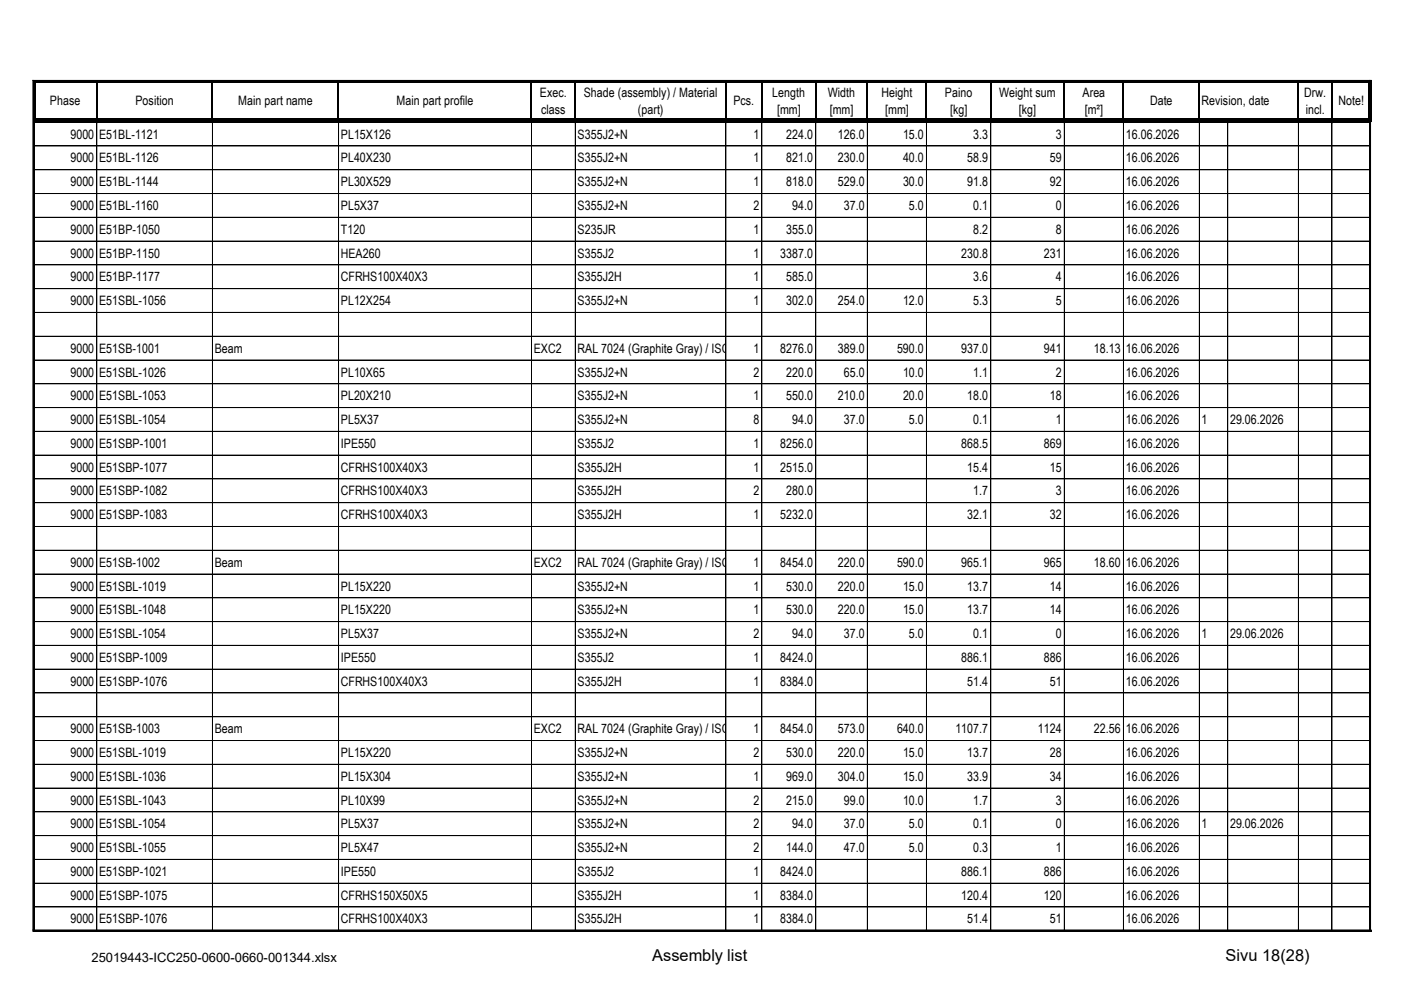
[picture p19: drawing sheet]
<svg xmlns="http://www.w3.org/2000/svg" width="297mm" height="210mm" viewBox="0 0 297 210" stroke-linecap="round" stroke-linejoin="round" font-family="sans-serif">
<defs><g id="words">
<g font-size="3.5">
<text x="138.2" y="203.6">Assembly list</text>
<text x="259.8" y="203.6">Sivu 18(28)</text>
</g>
<g font-size="2.8">
<text x="10.6" y="22.3">Phase</text>
<text x="28.7" y="22.3">Position</text>
<text x="50.5" y="22.3">Main part name</text>
<text x="84" y="22.3">Main part profile</text>
<text x="114.4" y="20.5">Exec.</text>
<text x="123.7" y="20.5">Shade (assembly) / Material</text>
<text x="155.4" y="22.3">Pcs.</text>
<text x="163.7" y="20.5">Length</text>
<text x="175.5" y="20.5">Width</text>
<text x="186.8" y="20.5">Height</text>
<text x="200.3" y="20.5">Paino</text>
<text x="211.8" y="20.5">Weight sum</text>
<text x="229.4" y="20.5">Area</text>
<text x="243.8" y="22.3">Date</text>
<text x="254.7" y="22.2">Revision, date</text>
<text x="276.4" y="20.5">Drw.</text>
<text x="283.7" y="22.3">Note!</text>
<text x="14.9" y="29.4">9000</text>
<text x="21" y="29.4">E51BL-1121</text>
<text x="72.2" y="29.4">PL15X126</text>
<text x="114.7" y="24.1">class</text>
<text x="122.4" y="29.4">S355J2+N</text>
<text x="135.2" y="24.1">(part)</text>
<text x="159.7" y="29.4">1</text>
<text x="164.7" y="24.1">[mm]</text>
<text x="166.6" y="29.4">224.0</text>
<text x="175.9" y="24.1">[mm]</text>
<text x="177.6" y="29.4">126.0</text>
<text x="187.6" y="24.1">[mm]</text>
<text x="191.4" y="29.4">15.0</text>
<text x="201.4" y="24.1">[kg]</text>
<text x="206.3" y="29.4">3.3</text>
<text x="215.9" y="24.1">[kg]</text>
<text x="223.8" y="29.4">3</text>
<text x="229.9" y="24.1">[m²]</text>
<text x="238.6" y="29.4">16.06.2026</text>
<text x="276.7" y="24.1">incl.</text>
<text x="14.9" y="34.4">9000</text>
<text x="21" y="34.4">E51BL-1126</text>
<text x="72.2" y="34.4">PL40X230</text>
<text x="122.4" y="34.4">S355J2+N</text>
<text x="159.7" y="34.4">1</text>
<text x="166.6" y="34.4">821.0</text>
<text x="177.6" y="34.4">230.0</text>
<text x="191.4" y="34.4">40.0</text>
<text x="205" y="34.4">58.9</text>
<text x="222.5" y="34.4">59</text>
<text x="238.6" y="34.4">16.06.2026</text>
<text x="14.9" y="39.5">9000</text>
<text x="21" y="39.5">E51BL-1144</text>
<text x="72.2" y="39.5">PL30X529</text>
<text x="122.4" y="39.5">S355J2+N</text>
<text x="159.7" y="39.5">1</text>
<text x="166.6" y="39.5">818.0</text>
<text x="177.6" y="39.5">529.0</text>
<text x="191.4" y="39.5">30.0</text>
<text x="205" y="39.5">91.8</text>
<text x="222.5" y="39.5">92</text>
<text x="238.6" y="39.5">16.06.2026</text>
<text x="14.9" y="44.5">9000</text>
<text x="21" y="44.5">E51BL-1160</text>
<text x="72.2" y="44.5">PL5X37</text>
<text x="122.4" y="44.5">S355J2+N</text>
<text x="159.7" y="44.5">2</text>
<text x="167.9" y="44.5">94.0</text>
<text x="178.9" y="44.5">37.0</text>
<text x="192.7" y="44.5">5.0</text>
<text x="206.3" y="44.5">0.1</text>
<text x="223.8" y="44.5">0</text>
<text x="238.6" y="44.5">16.06.2026</text>
<text x="14.9" y="49.5">9000</text>
<text x="21" y="49.5">E51BP-1050</text>
<text x="72.2" y="49.5">T120</text>
<text x="122.4" y="49.5">S235JR</text>
<text x="159.7" y="49.5">1</text>
<text x="166.6" y="49.5">355.0</text>
<text x="206.3" y="49.5">8.2</text>
<text x="223.8" y="49.5">8</text>
<text x="238.6" y="49.5">16.06.2026</text>
<text x="14.9" y="54.6">9000</text>
<text x="14.9" y="59.6">9000</text>
<text x="21" y="54.6">E51BP-1150</text>
<text x="21" y="59.6">E51BP-1177</text>
<text x="72.2" y="54.6">HEA260</text>
<text x="72.2" y="59.6">CFRHS100X40X3</text>
<text x="122.4" y="54.6">S355J2</text>
<text x="122.4" y="59.6">S355J2H</text>
<text x="159.7" y="54.6">1</text>
<text x="159.7" y="59.6">1</text>
<text x="165.4" y="54.6">3387.0</text>
<text x="166.6" y="59.6">585.0</text>
<text x="203.7" y="54.6">230.8</text>
<text x="206.3" y="59.6">3.6</text>
<text x="221.2" y="54.6">231</text>
<text x="223.8" y="59.6">4</text>
<text x="238.6" y="54.6">16.06.2026</text>
<text x="238.6" y="59.6">16.06.2026</text>
<text x="14.9" y="64.7">9000</text>
<text x="21" y="64.7">E51SBL-1056</text>
<text x="72.2" y="64.7">PL12X254</text>
<text x="122.4" y="64.7">S355J2+N</text>
<text x="159.7" y="64.7">1</text>
<text x="166.6" y="64.7">302.0</text>
<text x="177.6" y="64.7">254.0</text>
<text x="191.4" y="64.7">12.0</text>
<text x="206.3" y="64.7">5.3</text>
<text x="223.8" y="64.7">5</text>
<text x="238.6" y="64.7">16.06.2026</text>
<text x="14.9" y="74.7">9000</text>
<text x="21" y="74.7">E51SB-1001</text>
<text x="45.5" y="74.7">Beam</text>
<text x="113.1" y="74.7">EXC2</text>
<text x="122.4" y="74.7">RAL 7024 (Graphite Gray) / ISO12944-5</text>
<text x="159.7" y="74.7">1</text>
<text x="165.4" y="74.7">8276.0</text>
<text x="177.6" y="74.7">389.0</text>
<text x="190.1" y="74.7">590.0</text>
<text x="203.7" y="74.7">937.0</text>
<text x="221.2" y="74.7">941</text>
<text x="231.9" y="74.7">18.13</text>
<text x="238.6" y="74.7">16.06.2026</text>
<text x="14.9" y="79.8">9000</text>
<text x="21" y="79.8">E51SBL-1026</text>
<text x="72.2" y="79.8">PL10X65</text>
<text x="122.4" y="79.8">S355J2+N</text>
<text x="159.7" y="79.8">2</text>
<text x="166.6" y="79.8">220.0</text>
<text x="178.9" y="79.8">65.0</text>
<text x="191.4" y="79.8">10.0</text>
<text x="206.3" y="79.8">1.1</text>
<text x="223.8" y="79.8">2</text>
<text x="238.6" y="79.8">16.06.2026</text>
<text x="14.9" y="84.8">9000</text>
<text x="14.9" y="89.8">9000</text>
<text x="21" y="84.8">E51SBL-1053</text>
<text x="21" y="89.8">E51SBL-1054</text>
<text x="72.2" y="84.8">PL20X210</text>
<text x="72.2" y="89.8">PL5X37</text>
<text x="122.4" y="84.8">S355J2+N</text>
<text x="122.4" y="89.8">S355J2+N</text>
<text x="159.7" y="84.8">1</text>
<text x="159.7" y="89.8">8</text>
<text x="166.6" y="84.8">550.0</text>
<text x="167.9" y="89.8">94.0</text>
<text x="177.6" y="84.8">210.0</text>
<text x="178.9" y="89.8">37.0</text>
<text x="191.4" y="84.8">20.0</text>
<text x="192.7" y="89.8">5.0</text>
<text x="205" y="84.8">18.0</text>
<text x="206.3" y="89.8">0.1</text>
<text x="222.5" y="84.8">18</text>
<text x="223.8" y="89.8">1</text>
<text x="238.6" y="84.8">16.06.2026</text>
<text x="238.6" y="89.8">16.06.2026</text>
<text x="254.7" y="89.8">1</text>
<text x="260.7" y="89.8">29.06.2026</text>
<text x="14.9" y="94.9">9000</text>
<text x="21" y="94.9">E51SBP-1001</text>
<text x="72.2" y="94.9">IPE550</text>
<text x="122.4" y="94.9">S355J2</text>
<text x="159.7" y="94.9">1</text>
<text x="165.4" y="94.9">8256.0</text>
<text x="203.7" y="94.9">868.5</text>
<text x="221.2" y="94.9">869</text>
<text x="238.6" y="94.9">16.06.2026</text>
<text x="14.9" y="99.9">9000</text>
<text x="21" y="99.9">E51SBP-1077</text>
<text x="72.2" y="99.9">CFRHS100X40X3</text>
<text x="122.4" y="99.9">S355J2H</text>
<text x="159.7" y="99.9">1</text>
<text x="165.4" y="99.9">2515.0</text>
<text x="205" y="99.9">15.4</text>
<text x="222.5" y="99.9">15</text>
<text x="238.6" y="99.9">16.06.2026</text>
<text x="14.9" y="105">9000</text>
<text x="21" y="105">E51SBP-1082</text>
<text x="72.2" y="105">CFRHS100X40X3</text>
<text x="122.4" y="105">S355J2H</text>
<text x="159.7" y="105">2</text>
<text x="166.6" y="105">280.0</text>
<text x="206.3" y="105">1.7</text>
<text x="223.8" y="105">3</text>
<text x="238.6" y="105">16.06.2026</text>
<text x="14.9" y="110">9000</text>
<text x="21" y="110">E51SBP-1083</text>
<text x="72.2" y="110">CFRHS100X40X3</text>
<text x="122.4" y="110">S355J2H</text>
<text x="159.7" y="110">1</text>
<text x="165.4" y="110">5232.0</text>
<text x="205" y="110">32.1</text>
<text x="222.5" y="110">32</text>
<text x="238.6" y="110">16.06.2026</text>
<text x="14.9" y="120.1">9000</text>
<text x="14.9" y="125.1">9000</text>
<text x="21" y="120.1">E51SB-1002</text>
<text x="21" y="125.1">E51SBL-1019</text>
<text x="45.5" y="120.1">Beam</text>
<text x="72.2" y="125.1">PL15X220</text>
<text x="113.1" y="120.1">EXC2</text>
<text x="122.4" y="120.1">RAL 7024 (Graphite Gray) / ISO12944-5</text>
<text x="122.4" y="125.1">S355J2+N</text>
<text x="159.7" y="120.1">1</text>
<text x="159.7" y="125.1">1</text>
<text x="165.4" y="120.1">8454.0</text>
<text x="166.6" y="125.1">530.0</text>
<text x="177.6" y="120.1">220.0</text>
<text x="177.6" y="125.1">220.0</text>
<text x="190.1" y="120.1">590.0</text>
<text x="191.4" y="125.1">15.0</text>
<text x="203.7" y="120.1">965.1</text>
<text x="205" y="125.1">13.7</text>
<text x="221.2" y="120.1">965</text>
<text x="222.5" y="125.1">14</text>
<text x="231.9" y="120.1">18.60</text>
<text x="238.6" y="120.1">16.06.2026</text>
<text x="238.6" y="125.1">16.06.2026</text>
<text x="14.9" y="130.2">9000</text>
<text x="21" y="130.2">E51SBL-1048</text>
<text x="72.2" y="130.2">PL15X220</text>
<text x="122.4" y="130.2">S355J2+N</text>
<text x="159.7" y="130.2">1</text>
<text x="166.6" y="130.2">530.0</text>
<text x="177.6" y="130.2">220.0</text>
<text x="191.4" y="130.2">15.0</text>
<text x="205" y="130.2">13.7</text>
<text x="222.5" y="130.2">14</text>
<text x="238.6" y="130.2">16.06.2026</text>
<text x="14.9" y="135.2">9000</text>
<text x="21" y="135.2">E51SBL-1054</text>
<text x="72.2" y="135.2">PL5X37</text>
<text x="122.4" y="135.2">S355J2+N</text>
<text x="159.7" y="135.2">2</text>
<text x="167.9" y="135.2">94.0</text>
<text x="178.9" y="135.2">37.0</text>
<text x="192.7" y="135.2">5.0</text>
<text x="206.3" y="135.2">0.1</text>
<text x="223.8" y="135.2">0</text>
<text x="238.6" y="135.2">16.06.2026</text>
<text x="254.7" y="135.2">1</text>
<text x="260.7" y="135.2">29.06.2026</text>
<text x="14.9" y="140.2">9000</text>
<text x="21" y="140.2">E51SBP-1009</text>
<text x="72.2" y="140.2">IPE550</text>
<text x="122.4" y="140.2">S355J2</text>
<text x="159.7" y="140.2">1</text>
<text x="165.4" y="140.2">8424.0</text>
<text x="203.7" y="140.2">886.1</text>
<text x="221.2" y="140.2">886</text>
<text x="238.6" y="140.2">16.06.2026</text>
<text x="14.9" y="145.3">9000</text>
<text x="21" y="145.3">E51SBP-1076</text>
<text x="72.2" y="145.3">CFRHS100X40X3</text>
<text x="122.4" y="145.3">S355J2H</text>
<text x="159.7" y="145.3">1</text>
<text x="165.4" y="145.3">8384.0</text>
<text x="205" y="145.3">51.4</text>
<text x="222.5" y="145.3">51</text>
<text x="238.6" y="145.3">16.06.2026</text>
<text x="14.9" y="155.4">9000</text>
<text x="21" y="155.4">E51SB-1003</text>
<text x="45.5" y="155.4">Beam</text>
<text x="113.1" y="155.4">EXC2</text>
<text x="122.4" y="155.4">RAL 7024 (Graphite Gray) / ISO12944-5</text>
<text x="159.7" y="155.4">1</text>
<text x="165.4" y="155.4">8454.0</text>
<text x="177.6" y="155.4">573.0</text>
<text x="190.1" y="155.4">640.0</text>
<text x="202.5" y="155.4">1107.7</text>
<text x="220" y="155.4">1124</text>
<text x="231.9" y="155.4">22.56</text>
<text x="238.6" y="155.4">16.06.2026</text>
<text x="14.9" y="160.4">9000</text>
<text x="21" y="160.4">E51SBL-1019</text>
<text x="72.2" y="160.4">PL15X220</text>
<text x="122.4" y="160.4">S355J2+N</text>
<text x="159.7" y="160.4">2</text>
<text x="166.6" y="160.4">530.0</text>
<text x="177.6" y="160.4">220.0</text>
<text x="191.4" y="160.4">15.0</text>
<text x="205" y="160.4">13.7</text>
<text x="222.5" y="160.4">28</text>
<text x="238.6" y="160.4">16.06.2026</text>
<text x="14.9" y="165.4">9000</text>
<text x="21" y="165.4">E51SBL-1036</text>
<text x="72.2" y="165.4">PL15X304</text>
<text x="122.4" y="165.4">S355J2+N</text>
<text x="159.7" y="165.4">1</text>
<text x="166.6" y="165.4">969.0</text>
<text x="177.6" y="165.4">304.0</text>
<text x="191.4" y="165.4">15.0</text>
<text x="205" y="165.4">33.9</text>
<text x="222.5" y="165.4">34</text>
<text x="238.6" y="165.4">16.06.2026</text>
<text x="14.9" y="170.5">9000</text>
<text x="21" y="170.5">E51SBL-1043</text>
<text x="72.2" y="170.5">PL10X99</text>
<text x="122.4" y="170.5">S355J2+N</text>
<text x="159.7" y="170.5">2</text>
<text x="166.6" y="170.5">215.0</text>
<text x="178.9" y="170.5">99.0</text>
<text x="191.4" y="170.5">10.0</text>
<text x="206.3" y="170.5">1.7</text>
<text x="223.8" y="170.5">3</text>
<text x="238.6" y="170.5">16.06.2026</text>
<text x="14.9" y="175.5">9000</text>
<text x="21" y="175.5">E51SBL-1054</text>
<text x="72.2" y="175.5">PL5X37</text>
<text x="122.4" y="175.5">S355J2+N</text>
<text x="159.7" y="175.5">2</text>
<text x="167.9" y="175.5">94.0</text>
<text x="178.9" y="175.5">37.0</text>
<text x="192.7" y="175.5">5.0</text>
<text x="206.3" y="175.5">0.1</text>
<text x="223.8" y="175.5">0</text>
<text x="238.6" y="175.5">16.06.2026</text>
<text x="254.7" y="175.5">1</text>
<text x="260.7" y="175.5">29.06.2026</text>
<text x="14.9" y="180.5">9000</text>
<text x="14.9" y="185.6">9000</text>
<text x="21" y="180.5">E51SBL-1055</text>
<text x="21" y="185.6">E51SBP-1021</text>
<text x="72.2" y="180.5">PL5X47</text>
<text x="72.2" y="185.6">IPE550</text>
<text x="122.4" y="180.5">S355J2+N</text>
<text x="122.4" y="185.6">S355J2</text>
<text x="159.7" y="180.5">2</text>
<text x="159.7" y="185.6">1</text>
<text x="165.4" y="185.6">8424.0</text>
<text x="166.6" y="180.5">144.0</text>
<text x="178.9" y="180.5">47.0</text>
<text x="192.7" y="180.5">5.0</text>
<text x="203.7" y="185.6">886.1</text>
<text x="206.3" y="180.5">0.3</text>
<text x="221.2" y="185.6">886</text>
<text x="223.8" y="180.5">1</text>
<text x="238.6" y="180.5">16.06.2026</text>
<text x="238.6" y="185.6">16.06.2026</text>
<text x="14.9" y="190.6">9000</text>
<text x="21" y="190.6">E51SBP-1075</text>
<text x="72.2" y="190.6">CFRHS150X50X5</text>
<text x="122.4" y="190.6">S355J2H</text>
<text x="159.7" y="190.6">1</text>
<text x="165.4" y="190.6">8384.0</text>
<text x="203.7" y="190.6">120.4</text>
<text x="221.2" y="190.6">120</text>
<text x="238.6" y="190.6">16.06.2026</text>
<text x="14.9" y="195.7">9000</text>
<text x="21" y="195.7">E51SBP-1076</text>
<text x="72.2" y="195.7">CFRHS100X40X3</text>
<text x="122.4" y="195.7">S355J2H</text>
<text x="159.7" y="195.7">1</text>
<text x="165.4" y="195.7">8384.0</text>
<text x="205" y="195.7">51.4</text>
<text x="222.5" y="195.7">51</text>
<text x="238.6" y="195.7">16.06.2026</text>
<text x="19.4" y="203.8">25019443-ICC250-0600-0660-001344.xlsx</text>
</g>
</g></defs>
<path d="M7.3 17.3v8.6M7.5 17.4h283.2" fill="none" stroke="#000" stroke-width=".22"/>
<g fill="none" stroke="#000" stroke-width=".34">
<path d="M7 17.2h283.6M7.1 17v180.4M20.5 17.5v7.7M45 17.5v7.7M71.7 17.5v7.7M112.6 17.5v7.7M121.9 17.5v7.7M153.8 17.5v7.7M161.4 17.5v7.7M172.9 17.5v7.7M183.8 17.5v7.7M196.3 17.5v7.7"/>
<path d="M210 17.5v7.7M225.5 17.5v7.7M238.1 17.5v7.7M254.2 17.5v7.7M275.2 17.5v7.7M282.3 17.5v7.7M290.4 17v180.4M7 197.2h283.6"/>
</g>
<g fill="#000">
<path d="M7.5 25.2h283.2v.7h-283.2z" fill-rule="evenodd"/>
<path d="M20.5 25.9v.1z" fill-rule="evenodd"/>
<path d="M45 25.9v.1z" fill-rule="evenodd"/>
<path d="M71.7 25.9l.1 .1z" fill-rule="evenodd"/>
<path d="M112.6 25.9l.1 .1z" fill-rule="evenodd"/>
<path d="M121.9 25.9v.1z" fill-rule="evenodd"/>
<path d="M153.8 25.9l.1 .1z" fill-rule="evenodd"/>
<path d="M161.4 25.9l.1 .1z" fill-rule="evenodd"/>
<path d="M172.9 25.9v.1z" fill-rule="evenodd"/>
<path d="M183.8 25.9v.1z" fill-rule="evenodd"/>
<path d="M196.3 25.9l.1 .1z" fill-rule="evenodd"/>
<path d="M210 25.9v.1z" fill-rule="evenodd"/>
<path d="M225.5 25.9l.1 .1z" fill-rule="evenodd"/>
<path d="M238.1 25.9v.1z" fill-rule="evenodd"/>
<path d="M254.2 25.9v.1z" fill-rule="evenodd"/>
<path d="M260.2 25.9v.1z" fill-rule="evenodd"/>
<path d="M275.2 25.9v.1z" fill-rule="evenodd"/>
<path d="M282.3 25.9v.1z" fill-rule="evenodd"/>
<path d="M290.1 17.5h.6v8.4h-.6z" fill-rule="evenodd"/>
<path d="M290.4 25.9l.1 .1z" fill-rule="evenodd"/>
</g>
<g fill="none" stroke="#000" stroke-width=".21">
<path d="M290.3 17v180.3M290.6 17h-283.6v180.3M7.2 30.9h283.3M7.2 36h283.3M20.5 25.9v171.3M45 25.9v171.3M71.8 25.9v171.3M112.6 25.9v171.3M121.9 25.9v171.3M153.8 25.9v171.3M161.5 25.9v171.3M172.9 25.9v171.3"/>
<path d="M183.8 25.9v171.3M196.4 25.9v171.3M210 25.9v171.3M225.6 25.9v171.3M238.1 25.9v171.3M254.2 25.9v171.3M260.2 25.9v171.3M275.2 25.9v171.3M282.3 25.9v171.3M290.5 25.9v171.3h-283.3M7.2 41h283.3M7.2 46h283.3"/>
<path d="M7.2 56.1h283.3M290.5 51.1h-283.3M7.2 61.2h283.3M7.2 66.2h283.3M7.2 71.2h283.3M290.5 76.3h-283.3M7.2 81.3h283.3M7.2 86.4h283.3M7.2 91.4h283.3M7.2 96.4h283.3M7.2 101.5h283.3M7.2 111.6h283.3"/>
<path d="M7.2 116.6h283.3M290.5 106.5h-283.3M7.2 121.6h283.3M7.2 126.7h283.3M7.2 131.7h283.3M7.2 136.7h283.3M7.2 141.8h283.3M7.2 146.8h283.3M7.2 156.9h283.3M290.5 151.9h-283.3M7.2 161.9h283.3M290.5 167h-283.3"/>
<path d="M290.5 172h-283.3M290.5 177.1h-283.3M7 197h283.6M290.5 182.1h-283.3M290.5 187.1h-283.3M290.5 192.2h-283.3"/>
</g>
<use href="#words"/>
</svg>
